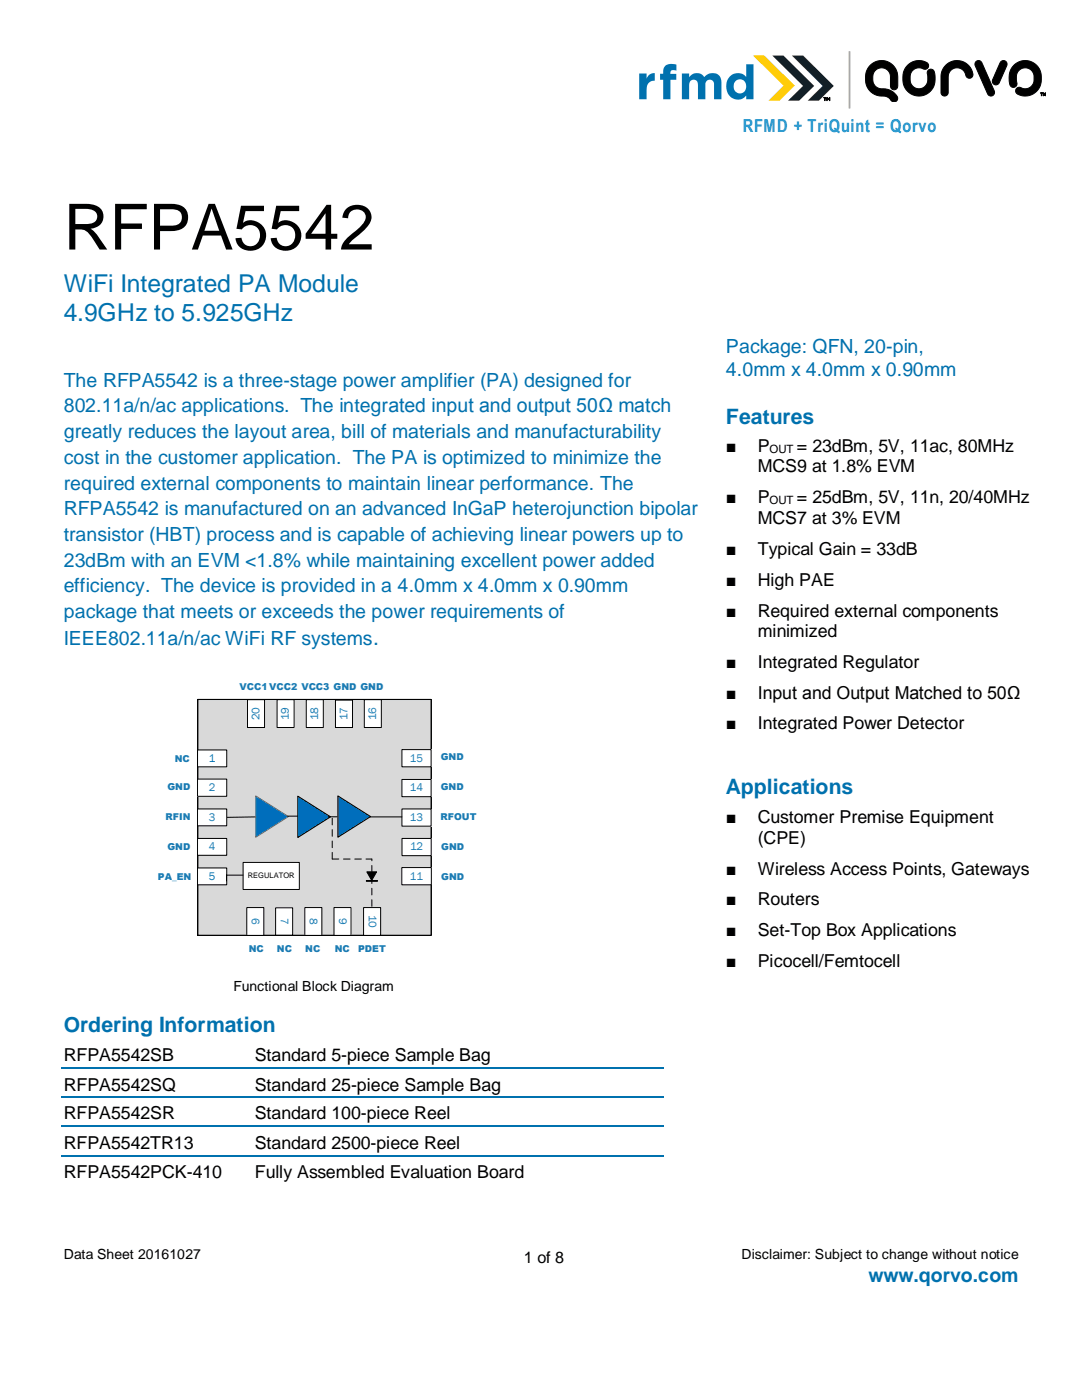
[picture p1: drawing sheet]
<svg xmlns="http://www.w3.org/2000/svg" width="216mm" height="279mm" viewBox="0 0 216 279" stroke-linecap="round" stroke-linejoin="round" font-family="sans-serif">
<defs><g id="words">
<text font-size="12.7" x="12.7" y="49.8">RFPA5542</text>
<g font-size="4.9" fill="#0071ae">
<text x="12.7" y="58.4">WiFi Integrated PA Module</text>
<text x="12.7" y="64">4.9GHz to 5.925GHz</text>
</g>
<g font-size="4.2" fill="#0071ae">
<text x="144.8" y="84.5">Features</text>
<text x="144.8" y="158.5">Applications</text>
<text x="12.7" y="206.1">Ordering Information</text>
</g>
<g font-size="3.9" fill="#0071ae">
<text x="144.8" y="70.4">Package: QFN, 20-pin,</text>
<text x="12.7" y="77.2">The RFPA5542 is a three-stage power amplifier (PA) designed for</text>
<text x="144.8" y="75">4.0mm x 4.0mm x 0.90mm</text>
<text x="12.7" y="82.3">802.11a/n/ac applications. The integrated input and output 50Ω match</text>
<text x="12.7" y="87.4">greatly reduces the layout area, bill of materials and manufacturability</text>
<text x="12.7" y="92.6">cost in the customer application. The PA is optimized to minimize the</text>
<text x="12.7" y="97.7">required external components to maintain linear performance. The</text>
<text x="12.7" y="102.8">RFPA5542 is manufactured on an advanced InGaP heterojunction bipolar</text>
<text x="12.7" y="108">transistor (HBT) process and is capable of achieving linear powers up to</text>
<text x="12.7" y="113.1">23dBm with an EVM &lt;1.8% while maintaining excellent power added</text>
<text x="12.7" y="118.2">efficiency. The device is provided in a 4.0mm x 4.0mm x 0.90mm</text>
<text x="12.7" y="123.4">package that meets or exceeds the power requirements of</text>
<text x="12.7" y="128.8">IEEE802.11a/n/ac WiFi RF systems.</text>
<text x="173.3" y="255.9">www.qorvo.com</text>
</g>
<text font-size="3.6" fill="#009ee1" x="148.2" y="26.4">RFMD + TriQuint = Qorvo</text>
<g font-size="3.6">
<text x="144.8" y="90.2">■</text>
<text x="151.2" y="90.2">P</text>
<text x="151.2" y="94.3">MCS9 at 1.8% EVM</text>
<text x="159" y="90.2">= 23dBm, 5V, 11ac, 80MHz</text>
<text x="144.8" y="100.4">■</text>
<text x="151.2" y="100.4">P</text>
<text x="159" y="100.4">= 25dBm, 5V, 11n, 20/40MHz</text>
<text x="151.2" y="104.5">MCS7 at 3% EVM</text>
<text x="144.8" y="110.7">■</text>
<text x="151.2" y="110.7">Typical Gain = 33dB</text>
<text x="144.8" y="116.9">■</text>
<text x="151.2" y="116.9">High PAE</text>
<text x="144.8" y="123.1">■</text>
<text x="151.2" y="123.1">Required external components</text>
<text x="151.2" y="127.1">minimized</text>
<text x="144.8" y="133.3">■</text>
<text x="151.2" y="133.3">Integrated Regulator</text>
<text x="144.8" y="139.5">■</text>
<text x="151.2" y="139.5">Input and Output Matched to 50Ω</text>
<text x="144.8" y="145.6">■</text>
<text x="151.2" y="145.6">Integrated Power Detector</text>
<text x="144.8" y="164.3">■</text>
<text x="151.2" y="164.3">Customer Premise Equipment</text>
<text x="151.2" y="168.4">(CPE)</text>
<text x="144.8" y="174.5">■</text>
<text x="151.2" y="174.5">Wireless Access Points, Gateways</text>
<text x="144.8" y="180.6">■</text>
<text x="151.2" y="180.6">Routers</text>
<text x="144.8" y="186.8">■</text>
<text x="151.2" y="186.8">Set-Top Box Applications</text>
<text x="144.8" y="193">■</text>
<text x="151.2" y="193">Picocell/Femtocell</text>
<text x="12.7" y="211.8">RFPA5542SB</text>
<text x="50.8" y="211.8">Standard 5-piece Sample Bag</text>
<text x="12.7" y="217.7">RFPA5542SQ</text>
<text x="50.8" y="217.7">Standard 25-piece Sample Bag</text>
<text x="12.7" y="223.4">RFPA5542SR</text>
<text x="50.8" y="223.4">Standard 100-piece Reel</text>
<text x="12.7" y="229.3">RFPA5542TR13</text>
<text x="50.8" y="229.3">Standard 2500-piece Reel</text>
<text x="12.7" y="235.1">RFPA5542PCK-410</text>
<text x="50.8" y="235.1">Fully Assembled Evaluation Board</text>
</g>
<text font-size="3.2" x="104.5" y="252">1 of 8</text>
<g font-size="2.8">
<text x="46.6" y="197.8">Functional Block Diagram</text>
<text x="12.7" y="251.3">Data Sheet 20161027</text>
<text x="148" y="251.3">Disclaimer: Subject to change without notice</text>
</g>
<g font-size="2.3">
<text x="153.6" y="90.4">OUT</text>
<text x="153.6" y="100.6">OUT</text>
</g>
<g font-size="2.3" fill="#0070c0">
<text x="41.7" y="152">1</text>
<text x="41.7" y="175.6">5</text>
</g>
<g font-size="2.3" fill="#276ea9">
<text x="81.8" y="152">15</text>
<text x="41.7" y="157.9">2</text>
<text x="81.8" y="158">14</text>
<text x="41.7" y="163.8">3</text>
<text x="81.8" y="163.8">13</text>
<text x="41.7" y="169.7">4</text>
<text x="81.8" y="169.7">12</text>
<text x="81.8" y="175.5">11</text>
</g>
<g font-size="2.2" fill="#276ea9">
<text x="51.8" y="143.7" transform="rotate(-90 51.8 143.7)">20</text>
<text x="57.7" y="143.7" transform="rotate(-90 57.7 143.7)">19</text>
<text x="63.5" y="143.7" transform="rotate(-90 63.5 143.7)">18</text>
<text x="69.3" y="143.8" transform="rotate(-90 69.3 143.8)">17</text>
<text x="75.1" y="143.7" transform="rotate(-90 75.1 143.7)">16</text>
<text x="50.3" y="183.2" transform="rotate(90 50.3 183.2)">6</text>
<text x="56" y="183.2" transform="rotate(90 56 183.2)">7</text>
<text x="61.8" y="183.2" transform="rotate(90 61.8 183.2)">8</text>
<text x="67.7" y="183.2" transform="rotate(90 67.7 183.2)">9</text>
<text x="73.6" y="182.6" transform="rotate(90 73.6 182.6)">10</text>
</g>
<g font-size="1.9" fill="#276ea9">
<text x="47.8" y="137.6">VCC1VCC2 VCC3 GND GND</text>
<text x="34.9" y="152.1">NC</text>
<text x="88" y="151.7">GND</text>
<text x="33.4" y="157.6">GND</text>
<text x="88" y="157.6">GND</text>
<text x="33" y="163.6">RFIN</text>
<text x="87.9" y="163.6">RFOUT</text>
<text x="33.4" y="169.6">GND</text>
<text x="88.1" y="169.6">GND</text>
<text x="31.5" y="175.5">PA_EN</text>
<text x="88.1" y="175.5">GND</text>
<text x="49.6" y="190">NC</text>
<text x="55.3" y="190">NC</text>
<text x="60.9" y="190">NC</text>
<text x="66.8" y="190">NC</text>
<text x="71.5" y="190">PDET</text>
</g>
<text font-size="1.5" x="49.5" y="175.3">REGULATOR</text>
</g></defs>
<g fill="#000" stroke="#000" stroke-width=".2">
<path d="M199.7 12.4a.72 .72 0 0 1 .9-.2 .72 .72 0 0 1 .3 .9l-1.5 3.4a.77 .77 0 0 1-1.2 .2 .77 .77 0 0 1 0-1.2zM194.8 12.2a.99 .99 0 0 1 1.4 1l2 4.5a.79 .79 0 0 1 .1 1.1 .79 .79 0 0 1-1.1 .1l-2.6-5.8-.1-.4zM181.1 13a3 3 0 0 1 4.1-.3 .77 .77 0 0 1-.2 1 .77 .77 0 0 1-1-.1 1.87 1.87 0 0 0-2.4 2.3 1.76 1.76 0 0 0 1.8 1.8 1.76 1.76 0 0 0 1.7-1.8v-.9a.77 .77 0 0 1 .4-1.2 .77 .77 0 0 1 1 .8 3.4 3.4 0 0 1-3.1 4.6 3.4 3.4 0 0 1-3.2-4.3l.2-.9zM202.3 13a3.3 3.3 0 0 1 3.8-.5 3.3 3.3 0 0 1 1.7 3.4 3.1 3.1 0 0 1-1.7 2.9 3.1 3.1 0 0 1-3.4-.3 .77 .77 0 0 1 .3-1 .77 .77 0 0 1 1 .1 1.86 1.86 0 0 0 2.3-2.3 1.76 1.76 0 0 0-1.7-1.8 1.76 1.76 0 0 0-1.8 1.8v.9a.77 .77 0 0 1-.4 1.2 .77 .77 0 0 1-1-.8 4 4 0 0 1 .9-3.6zM173.7 13a3.2 3.2 0 0 1 3.5-.7 3.2 3.2 0 0 1 1.9 3v1.2a.95 .95 0 0 1-.9 1.4 .86 .86 0 0 1-.5-1 3.6 3.6 0 0 0-.6-3 1.84 1.84 0 0 0-2.2 0 1.84 1.84 0 0 0-.7 2 1.97 1.97 0 0 0 2.5 1.8 2.72 2.72 0 0 1 2.4 2 .72 .72 0 0 1-.5 .6 .72 .72 0 0 1-.8-.3 2.27 2.27 0 0 0-2.4-.9 3.4 3.4 0 0 1-2.7-4.2l.3-.9zM188.7 13a3.2 3.2 0 0 1 3.4-.7 3.2 3.2 0 0 1 2 2.8 .77 .77 0 0 1-.9 .5 .77 .77 0 0 1-.6-.9 1.76 1.76 0 0 0-1.9-1.1 1.76 1.76 0 0 0-1.5 1.7v3.1a.72 .72 0 0 1-.7 .8 .72 .72 0 0 1-.7-.8v-3.5l.4-1.2z" fill-rule="evenodd"/>
<path d="M207.6 18.5h.5l-.2 .1v.5l-.1-.5zM208.2 18.5l.2 .4 .3-.4v.6l-.1-.4-.1 .3-.2-.3-.1 .4z" fill-rule="evenodd"/>
</g>
<g fill="#000">
<path d="M164.4 19.5h.4h-.2v.6v-.6z" fill-rule="evenodd"/>
<path d="M165 19.5l.3 .3 .3-.3v.6l-.1-.5-.2 .3-.2-.3-.1 .5z" fill-rule="evenodd"/>
</g>
<path d="M164.4 19.5h.4h-.2v.6v-.6zM165 19.5l.3 .3 .3-.3v.6l-.1-.5-.2 .3-.2-.3-.1 .5z" fill="none" stroke="#000" stroke-width=".2"/>
<g fill="#0e2736">
<path d="M158 11.1h2.3l6.1 6-3 3h-2.2l2.9-3z" fill-rule="evenodd"/>
<path d="M154.1 11.1h2.2l6.2 6-3 3h-2.3l3-3z" fill-rule="evenodd"/>
</g>
<path d="M150.2 11.1h2.3l6.1 6-3 3h-2.3l3.1-3z" fill-rule="evenodd" fill="#ffcb05"/>
<g fill="#0071ae">
<path d="M127.5 14.7h1.5v1a1.55 1.55 0 0 1 1.7-1.1v1.5a1.54 1.54 0 0 0-1.7 1.8v1.9h-1.5z" fill-rule="evenodd"/>
<path d="M132.7 13.2a2.38 2.38 0 0 1 2.3-.3v1.2a.74 .74 0 0 0-1.2 .4v.2h1.1v1.2h-1.1v3.9h-1.5v-3.9h-.6v-1.2h.6l.1-.9z" fill-rule="evenodd"/>
<path d="M136.1 14.7h1.4v.7a1.81 1.81 0 0 1 3 0 1.88 1.88 0 0 1 2.1-.8 1.88 1.88 0 0 1 1.4 1.9v3.3h-1.5v-2.9a.88 .88 0 0 0-.9-1 .88 .88 0 0 0-.9 1v2.9h-1.4v-2.9a.89 .89 0 0 0-.9-1 .89 .89 0 0 0-.9 1v2.9h-1.4z" fill-rule="evenodd"/>
<path d="M146.8 16.2a1.37 1.37 0 0 0-.2 1.9 1.37 1.37 0 0 0 1.9 .2 1.37 1.37 0 0 0 .2-1.9 1.37 1.37 0 0 0-1.9-.2zM145.6 15.3a2.22 2.22 0 0 1 3.3 .1v-2.6h1.4v7h-1.4v-.7a2.29 2.29 0 0 1-2.7 .5 2.29 2.29 0 0 1-1.3-2.4l.2-1.1z" fill-rule="evenodd"/>
</g>
<path d="M169.5 10.2v11.5" fill="none" stroke="#a6a6a6" stroke-width=".35"/>
<path d="M39.5 139.6h46.6v47.1h-46.6z" fill-rule="evenodd" fill="#d9d9d9"/>
<path d="M39.5 139.6h46.6v47.1h-46.6zM51 163l-5.8 .1" fill="none" stroke="#000" stroke-width=".2"/>
<path d="M39.4 149.7h5.8v3.3h-5.8z" fill-rule="evenodd" fill="#fff"/>
<path d="M39.4 139.6h46.6v47.1h-46.6zM39.4 149.7h5.8v3.3h-5.8z" fill="none" stroke="#000" stroke-width=".2"/>
<path d="M39.4 161.4h5.8v3.4h-5.8z" fill-rule="evenodd" fill="#fff"/>
<path d="M39.4 161.4h5.8v3.4h-5.8z" fill="none" stroke="#000" stroke-width=".2"/>
<path d="M39.4 167.3h5.8v3.4h-5.8z" fill-rule="evenodd" fill="#fff"/>
<path d="M39.4 167.3h5.8v3.4h-5.8z" fill="none" stroke="#000" stroke-width=".2"/>
<path d="M39.4 173.2h5.8v3.4h-5.8z" fill-rule="evenodd" fill="#fff"/>
<path d="M39.4 173.2h5.8v3.4h-5.8z" fill="none" stroke="#000" stroke-width=".2"/>
<path d="M80.2 173.1h5.9v3.5h-5.9z" fill-rule="evenodd" fill="#fff"/>
<path d="M80.2 173.1h5.9v3.5h-5.9z" fill="none" stroke="#000" stroke-width=".2"/>
<path d="M80.2 167.3h5.8v3.5h-5.8z" fill-rule="evenodd" fill="#fff"/>
<path d="M80.2 167.3h5.8v3.5h-5.8z" fill="none" stroke="#000" stroke-width=".2"/>
<path d="M80.2 161.4h5.8v3.5h-5.8z" fill-rule="evenodd" fill="#fff"/>
<path d="M80.2 161.4h5.8v3.5h-5.8z" fill="none" stroke="#000" stroke-width=".2"/>
<path d="M80.2 155.6h5.8v3.4h-5.8z" fill-rule="evenodd" fill="#fff"/>
<path d="M80.2 155.6h5.8v3.4h-5.8z" fill="none" stroke="#000" stroke-width=".2"/>
<path d="M80.2 149.6h5.8v3.4h-5.8z" fill-rule="evenodd" fill="#fff"/>
<path d="M80.2 149.6h5.8v3.4h-5.8z" fill="none" stroke="#000" stroke-width=".2"/>
<path d="M39.4 155.5h5.8v3.4h-5.8z" fill-rule="evenodd" fill="#fff"/>
<path d="M39.4 155.5h5.8v3.4h-5.8z" fill="none" stroke="#000" stroke-width=".2"/>
<path d="M48.5 172.1h11.2v5.4h-11.2z" fill-rule="evenodd" fill="#fff"/>
<path d="M45.2 174.7h3.3M48.5 172.1h11.2v5.4h-11.2z" fill="none" stroke="#000" stroke-width=".2"/>
<path d="M51 158.8l6.6 4.2-6.6 4.1z" fill="#0070c0"/>
<path d="M51 158.8l6.6 4.2-6.6 4.1z" fill="none" stroke="#7030a0" stroke-width=".2"/>
<path d="M57.4 162.9h3.2" fill="none" stroke="#000" stroke-width=".2"/>
<path d="M59.4 158.9l6.6 4.1-6.6 4.1z" fill="#0070c0"/>
<path d="M59.4 158.9l6.6 4.1-6.6 4.1z" fill="none" stroke="#000" stroke-width=".2"/>
<path d="M67.4 158.8l6.6 4.2-6.6 4.1z" fill="#0070c0"/>
<path d="M67.4 158.8l6.6 4.2-6.6 4.1zM45.2 174.6v1.2M65.6 163h1.7" fill="none" stroke="#000" stroke-width=".2"/>
<path d="M49.2 181.1h3.4v5.6h-3.4z" fill-rule="evenodd" fill="#fff"/>
<path d="M49.2 181.1h3.4v5.6h-3.4z" fill="none" stroke="#000" stroke-width=".2"/>
<path d="M55 181.2h3.4v5.4h-3.4z" fill-rule="evenodd" fill="#fff"/>
<path d="M55 181.2h3.4v5.4h-3.4z" fill="none" stroke="#000" stroke-width=".2"/>
<path d="M60.8 181.1h3.4v5.6h-3.4z" fill-rule="evenodd" fill="#fff"/>
<path d="M60.8 181.1h3.4v5.6h-3.4z" fill="none" stroke="#000" stroke-width=".2"/>
<path d="M66.6 181.1h3.4v5.6h-3.4z" fill-rule="evenodd" fill="#fff"/>
<path d="M66.6 181.1h3.4v5.6h-3.4z" fill="none" stroke="#000" stroke-width=".2"/>
<path d="M72.5 181.1h3.4v5.6h-3.4z" fill-rule="evenodd" fill="#fff"/>
<path d="M72.5 181.1h3.4v5.6h-3.4z" fill="none" stroke="#000" stroke-width=".2"/>
<path d="M72.7 139.6h3.4v5.6h-3.4z" fill-rule="evenodd" fill="#fff"/>
<path d="M72.7 139.6h3.4v5.6h-3.4z" fill="none" stroke="#000" stroke-width=".2"/>
<path d="M66.9 139.7h3.4v5.5h-3.4z" fill-rule="evenodd" fill="#fff"/>
<path d="M66.9 139.7h3.4v5.5h-3.4z" fill="none" stroke="#000" stroke-width=".2"/>
<path d="M61.1 139.6h3.4v5.6h-3.4z" fill-rule="evenodd" fill="#fff"/>
<path d="M61.1 139.6h3.4v5.6h-3.4z" fill="none" stroke="#000" stroke-width=".2"/>
<path d="M55.3 139.6h3.4v5.6h-3.4z" fill-rule="evenodd" fill="#fff"/>
<path d="M55.3 139.6h3.4v5.6h-3.4z" fill="none" stroke="#000" stroke-width=".2"/>
<path d="M49.4 139.6h3.4v5.6h-3.4z" fill-rule="evenodd" fill="#fff"/>
<path d="M49.4 139.6h3.4v5.6h-3.4zM73.2 174h1.9l-.9 1.7zM73.8 163h6.4M75.3 175.8h-2.2h2.2" fill="none" stroke="#000" stroke-width=".2"/>
<path d="M66.3 171.4v-8.4M66.3 171.4h7.9M74.2 180.9v-9.5" fill="none" stroke="#000" stroke-width=".2" stroke-dasharray="1.3 .9"/>
<path d="M73.2 174h1.9l-.9 1.7z" fill="#000"/>
<path d="M12.2 213.2h120.2M12.2 218.9h120.2M12.2 224.8h120.2M12.2 230.6h120.2" fill="none" stroke="#0071ae" stroke-width=".34"/>
<use href="#words"/>
</svg>
